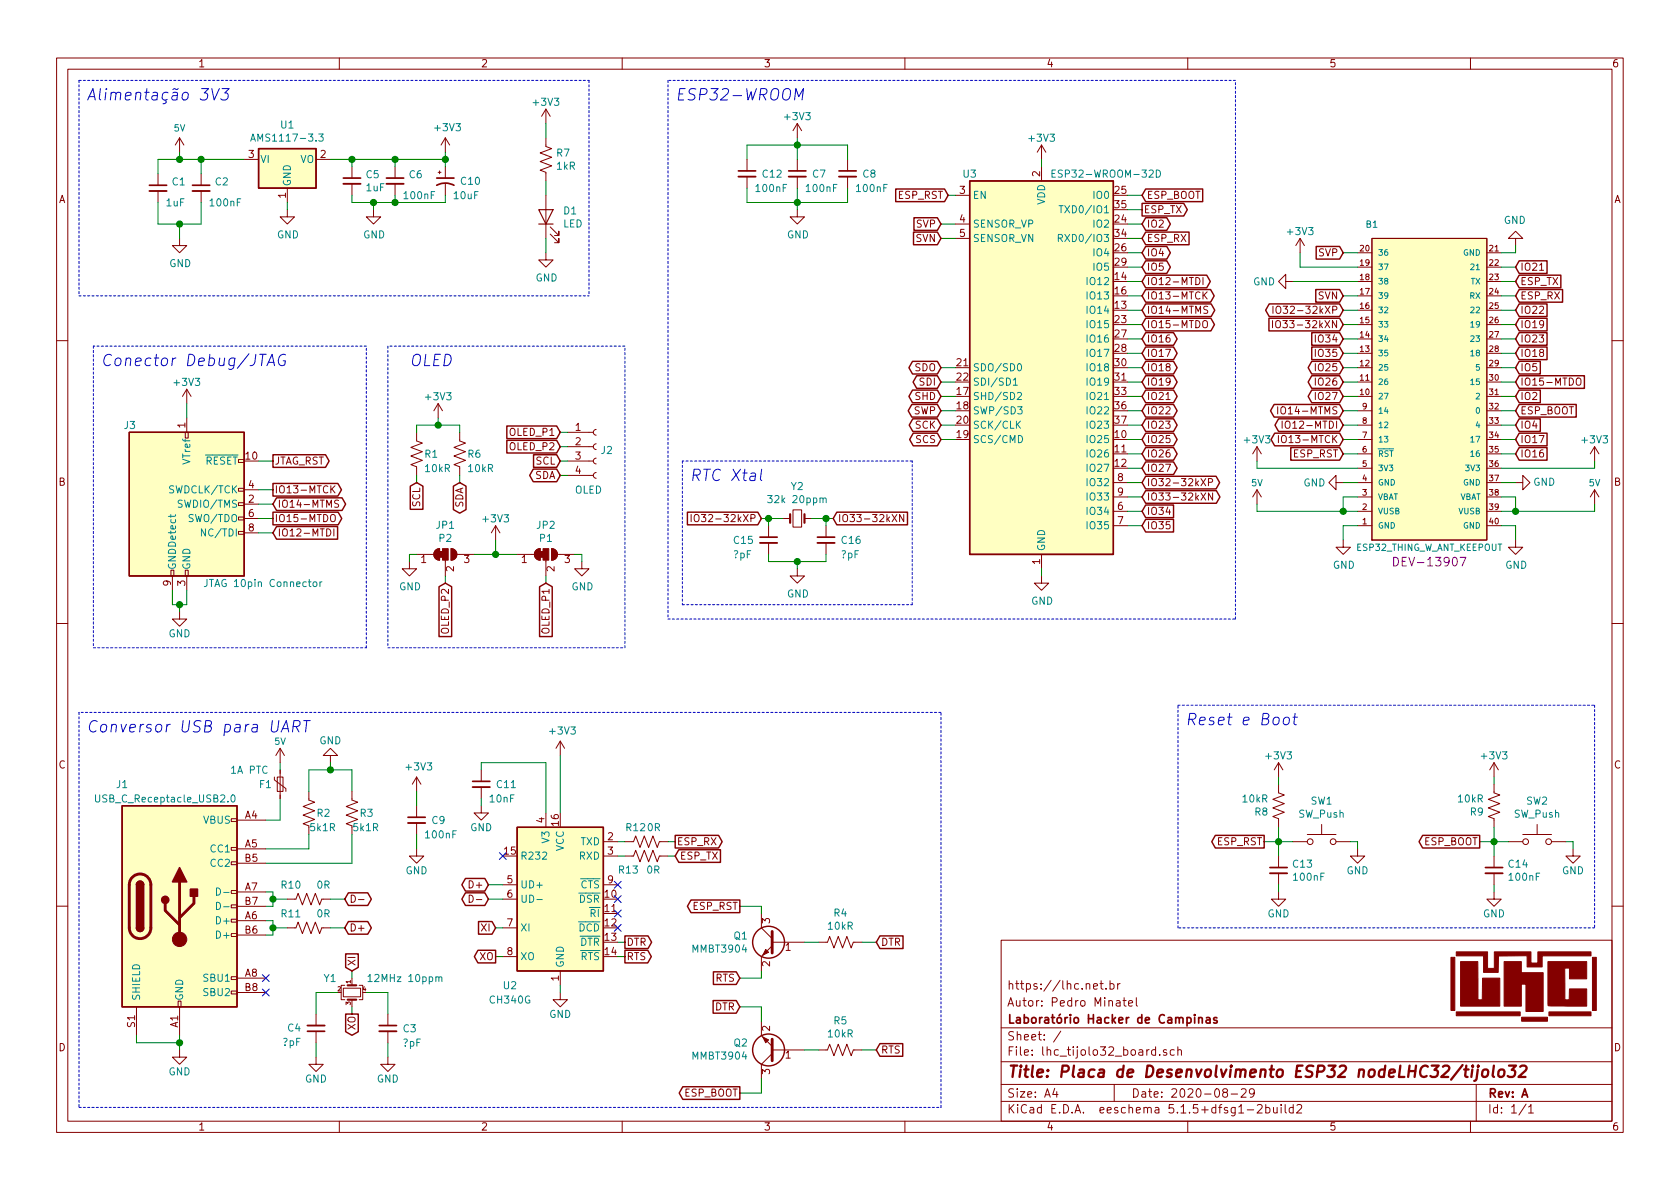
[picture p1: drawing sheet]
<svg xmlns="http://www.w3.org/2000/svg" width="297mm" height="210mm" viewBox="0 0 297 210" stroke-linecap="round" stroke-linejoin="round" font-family="sans-serif">
<defs><g id="words">
<g font-size="2.8" fill="#0000c2">
<text x="15.2" y="17.8">Alimentação 3V3</text>
<text x="119.4" y="17.8">ESP32-WROOM</text>
<text x="17.8" y="64.8">Conector Debug/JTAG</text>
<text x="72.4" y="64.8">OLED</text>
<text x="121.9" y="85.1">RTC Xtal</text>
<text x="15.2" y="129.5">Conversor USB para UART</text>
<text x="209.5" y="128.3">Reset e Boot</text>
</g>
<text font-size="2.8" fill="#840000" x="178" y="190.5">Title: Placa de Desenvolvimento ESP32 nodeLHC32/tijolo32</text>
<text font-size="2.1" fill="#840084" x="247.2" y="100.1">DEV-13907</text>
<g font-size="2.1" fill="#840000">
<text x="178" y="178">Autor: Pedro Minatel</text>
<text x="178" y="175">https://lhc.net.br</text>
<text x="178" y="184">Sheet: /</text>
<text x="178" y="181">Laboratório Hacker de Campinas</text>
<text x="178" y="186.7">File: lhc_tijolo32_board.sch</text>
<text x="178" y="196.9">KiCad E.D.A. eeschema 5.1.5+dfsg1-2build2</text>
<text x="178" y="194.1">Size: A4</text>
<text x="200" y="194.1">Date: 2020-08-29</text>
<text x="263" y="194.1">Rev: A</text>
<text x="263" y="196.9">Id: 1/1</text>
</g>
<g font-size="1.8" fill="#840000">
<text x="35" y="11.9">1</text>
<text x="85" y="11.9">2</text>
<text x="135" y="11.9">3</text>
<text x="185" y="11.9">4</text>
<text x="235" y="11.9">5</text>
<text x="285" y="11.9">6</text>
<text x="44" y="27.9">3</text>
<text x="56.7" y="27.9">2</text>
<text x="10.4" y="35.9">A</text>
<text x="50.5" y="35" transform="rotate(-90 50.5 35)">1</text>
<text x="158.8" y="35.2">ESP_RST</text>
<text x="169.7" y="34.3">3</text>
<text x="183.9" y="31.2" transform="rotate(-90 183.9 31.2)">2</text>
<text x="197.2" y="34.3">25</text>
<text x="202.7" y="35.2">ESP_BOOT</text>
<text x="285.4" y="35.9">A</text>
<text x="162.1" y="40.3">SVP</text>
<text x="169.7" y="39.4">4</text>
<text x="169.7" y="41.9">5</text>
<text x="197.2" y="39.4">24</text>
<text x="197.2" y="41.9">34</text>
<text x="197.2" y="36.8">35</text>
<text x="202.2" y="37.7">ESP_TX</text>
<text x="202.7" y="40.3">IO2</text>
<text x="162" y="42.8">SVN</text>
<text x="197.2" y="44.4">26</text>
<text x="197.2" y="47">29</text>
<text x="202.7" y="42.8">ESP_RX</text>
<text x="202.7" y="47.9">IO5</text>
<text x="202.7" y="45.3">IO4</text>
<text x="233.2" y="45.3">SVP</text>
<text x="268.8" y="47.9">IO21</text>
<text x="197.2" y="49.5">14</text>
<text x="197.2" y="52.1">16</text>
<text x="202.7" y="50.4">IO12-MTDI</text>
<text x="202.7" y="53">IO13-MTCK</text>
<text x="233.1" y="53">SVN</text>
<text x="268.8" y="50.4">ESP_TX</text>
<text x="268.8" y="53">ESP_RX</text>
<text x="197.2" y="54.6">13</text>
<text x="197.2" y="57.1">23</text>
<text x="197.2" y="59.7">27</text>
<text x="202.7" y="55.5">IO14-MTMS</text>
<text x="202.7" y="58">IO15-MTDO</text>
<text x="226.9" y="58">IO33-32kXN</text>
<text x="227" y="55.5">IO32-32kXP</text>
<text x="268.8" y="58">IO19</text>
<text x="268.8" y="55.5">IO22</text>
<text x="161.7" y="65.7">SDO</text>
<text x="169.2" y="64.8">21</text>
<text x="197.2" y="62.2">28</text>
<text x="197.2" y="64.8">30</text>
<text x="202.7" y="60.6">IO16</text>
<text x="202.7" y="63.1">IO17</text>
<text x="202.7" y="65.7">IO18</text>
<text x="232.9" y="60.6">IO34</text>
<text x="232.9" y="63.1">IO35</text>
<text x="232.9" y="65.7">IO25</text>
<text x="268.8" y="65.7">IO5</text>
<text x="268.8" y="63.1">IO18</text>
<text x="268.8" y="60.6">IO23</text>
<text x="161.8" y="70.7">SHD</text>
<text x="162.6" y="68.2">SDI</text>
<text x="169.2" y="69.8">17</text>
<text x="169.2" y="67.3">22</text>
<text x="197.2" y="67.3">31</text>
<text x="197.2" y="69.8">33</text>
<text x="202.7" y="68.2">IO19</text>
<text x="202.7" y="70.7">IO21</text>
<text x="232.9" y="68.2">IO26</text>
<text x="232.9" y="70.7">IO27</text>
<text x="268.8" y="70.7">IO2</text>
<text x="268.8" y="68.2">IO15-MTDO</text>
<text x="32.8" y="75.7" transform="rotate(-90 32.8 75.7)">1</text>
<text x="90.2" y="77.1">OLED_P1</text>
<text x="101.8" y="76.2">1</text>
<text x="161.5" y="73.3">SWP</text>
<text x="161.8" y="75.8">SCK</text>
<text x="169.2" y="72.4">18</text>
<text x="169.2" y="77.5">19</text>
<text x="169.2" y="74.9">20</text>
<text x="197.2" y="77.5">10</text>
<text x="197.2" y="72.4">36</text>
<text x="197.2" y="74.9">37</text>
<text x="202.7" y="73.3">IO22</text>
<text x="202.7" y="75.8">IO23</text>
<text x="227.1" y="73.3">IO14-MTMS</text>
<text x="228" y="75.8">IO12-MTDI</text>
<text x="268.8" y="75.8">IO4</text>
<text x="268.8" y="73.3">ESP_BOOT</text>
<text x="43.5" y="81.3">10</text>
<text x="48.5" y="82.2">JTAG_RST</text>
<text x="90.2" y="79.6">OLED_P2</text>
<text x="94.7" y="82.2">SCL</text>
<text x="101.8" y="78.7">2</text>
<text x="101.8" y="81.3">3</text>
<text x="101.8" y="83.8">4</text>
<text x="162" y="78.4">SCS</text>
<text x="197.2" y="80">11</text>
<text x="197.2" y="82.5">12</text>
<text x="202.7" y="80.9">IO26</text>
<text x="202.7" y="78.4">IO25</text>
<text x="202.7" y="83.4">IO27</text>
<text x="227.2" y="78.4">IO13-MTCK</text>
<text x="228.7" y="80.9">ESP_RST</text>
<text x="268.8" y="80.9">IO16</text>
<text x="268.8" y="78.4">IO17</text>
<text x="10.4" y="85.9">B</text>
<text x="44" y="88.9">2</text>
<text x="44" y="86.4">4</text>
<text x="48.5" y="87.2">IO13-MTCK</text>
<text x="49" y="89.8">IO14-MTMS</text>
<text x="74.3" y="89.7" transform="rotate(-90 74.3 89.7)">SCL</text>
<text x="81.9" y="89.9" transform="rotate(-90 81.9 89.9)">SDA</text>
<text x="94.5" y="84.7">SDA</text>
<text x="197.6" y="85.1">8</text>
<text x="197.6" y="87.6">9</text>
<text x="202.7" y="88.5">IO33-32kXN</text>
<text x="202.7" y="86">IO32-32kXP</text>
<text x="285.4" y="85.9">B</text>
<text x="44" y="91.4">6</text>
<text x="44" y="94">8</text>
<text x="48.5" y="92.3">IO15-MTDO</text>
<text x="49" y="94.9">IO12-MTDI</text>
<text x="124.1" y="92.3">IO32-32kXP</text>
<text x="148.1" y="92.3">IO33-32kXN</text>
<text x="197.6" y="90.2">6</text>
<text x="197.6" y="92.7">7</text>
<text x="202.7" y="91.1">IO34</text>
<text x="202.7" y="93.6">IO35</text>
<text x="74.4" y="99.6">1</text>
<text x="80.3" y="101.1" transform="rotate(-90 80.3 101.1)">2</text>
<text x="82.1" y="99.6">3</text>
<text x="92.2" y="99.6">1</text>
<text x="98" y="101.1" transform="rotate(-90 98 101.1)">2</text>
<text x="99.8" y="99.6">3</text>
<text x="183.9" y="99.8" transform="rotate(-90 183.9 99.8)">1</text>
<text x="30.2" y="103.6" transform="rotate(-90 30.2 103.6)">9</text>
<text x="32.8" y="103.6" transform="rotate(-90 32.8 103.6)">3</text>
<text x="79.4" y="112" transform="rotate(-90 79.4 112)">OLED_P2</text>
<text x="97.2" y="112" transform="rotate(-90 97.2 112)">OLED_P1</text>
<text x="10.4" y="135.9">C</text>
<text x="285.4" y="135.9">C</text>
<text x="43.3" y="144.8">A4</text>
<text x="43.3" y="149.9">A5</text>
<text x="96.3" y="145.5" transform="rotate(-90 96.3 145.5)">4</text>
<text x="98.8" y="146" transform="rotate(-90 98.8 146)">16</text>
<text x="107.5" y="148.6">2</text>
<text x="119.6" y="149.5">ESP_RX</text>
<text x="215.2" y="149.5">ESP_RST</text>
<text x="251.7" y="149.5">ESP_BOOT</text>
<text x="43.3" y="152.4">B5</text>
<text x="89.2" y="151.1">15</text>
<text x="107.5" y="151.1">3</text>
<text x="120.2" y="152">ESP_TX</text>
<text x="43.3" y="157.5">A7</text>
<text x="43.3" y="160">B7</text>
<text x="83.3" y="157.1">D+</text>
<text x="89.7" y="156.2">5</text>
<text x="89.7" y="158.7">6</text>
<text x="107" y="158.7">10</text>
<text x="107" y="161.3">11</text>
<text x="107.5" y="156.2">9</text>
<text x="122.5" y="160.9">ESP_RST</text>
<text x="43.3" y="162.6">A6</text>
<text x="43.3" y="165.1">B6</text>
<text x="61.7" y="164.7">D+</text>
<text x="85.2" y="164.7">XI</text>
<text x="89.7" y="163.8">7</text>
<text x="107" y="163.8">12</text>
<text x="107" y="166.4">13</text>
<text x="110.7" y="167.3">DTR</text>
<text x="136.1" y="163.3" transform="rotate(-90 136.1 163.3)">3</text>
<text x="155.7" y="167.3">DTR</text>
<text x="43.3" y="172.7">A8</text>
<text x="62.9" y="170.9" transform="rotate(-90 62.9 170.9)">XI</text>
<text x="84.8" y="169.8">XO</text>
<text x="89.7" y="168.9">8</text>
<text x="98.8" y="173.5" transform="rotate(-90 98.8 173.5)">1</text>
<text x="107" y="168.9">14</text>
<text x="110.7" y="169.8">RTS</text>
<text x="126.5" y="173.6">RTS</text>
<text x="136.1" y="170.9" transform="rotate(-90 136.1 170.9)">2</text>
<text x="138.9" y="168.1">1</text>
<text x="43.3" y="175.3">B8</text>
<text x="126.4" y="178.7">DTR</text>
<text x="10.4" y="185.9">D</text>
<text x="23.9" y="181.7" transform="rotate(-90 23.9 181.7)">S1</text>
<text x="31.5" y="181.7" transform="rotate(-90 31.5 181.7)">A1</text>
<text x="62.9" y="182.1" transform="rotate(-90 62.9 182.1)">XO</text>
<text x="136.1" y="182.3" transform="rotate(-90 136.1 182.3)">2</text>
<text x="285.4" y="185.9">D</text>
<text x="136.1" y="190" transform="rotate(-90 136.1 190)">3</text>
<text x="138.9" y="187.2">1</text>
<text x="155.7" y="186.3">RTS</text>
<text x="120.9" y="193.9">ESP_BOOT</text>
<text x="35" y="199.9">1</text>
<text x="85" y="199.9">2</text>
<text x="135" y="199.9">3</text>
<text x="185" y="199.9">4</text>
<text x="235" y="199.9">5</text>
<text x="285" y="199.9">6</text>
</g>
<g font-size="1.8" fill="#008484">
<text x="49.7" y="22.7">U1</text>
<text x="77" y="23.2">+3V3</text>
<text x="94.4" y="18.7">+3V3</text>
<text x="138.9" y="21.3">+3V3</text>
<text x="45.3" y="25">AMS1117-3.3</text>
<text x="46" y="28.8">VI</text>
<text x="53.1" y="28.8">VO</text>
<text x="98.5" y="27.7">R7</text>
<text x="182.1" y="25.1">+3V3</text>
<text x="30.5" y="32.8">C1</text>
<text x="38.1" y="32.8">C2</text>
<text x="51.4" y="33" transform="rotate(-90 51.4 33)">GND</text>
<text x="64.8" y="31.5">C5</text>
<text x="64.8" y="33.8">1uF</text>
<text x="71.6" y="35.2">100nF</text>
<text x="72.4" y="31.5">C6</text>
<text x="80.3" y="35.2">10uF</text>
<text x="81.6" y="32.7">C10</text>
<text x="98.5" y="30">1kR</text>
<text x="133.8" y="34">100nF</text>
<text x="134.9" y="31.4">C12</text>
<text x="142.7" y="34">100nF</text>
<text x="143.7" y="31.4">C7</text>
<text x="151.6" y="34">100nF</text>
<text x="152.6" y="31.4">C8</text>
<text x="170.3" y="31.4">U3</text>
<text x="172" y="35.2">EN</text>
<text x="187" y="31.4">ESP32-WROOM-32D</text>
<text x="193.5" y="35.2">IO0</text>
<text x="29.4" y="36.5">1uF</text>
<text x="37.3" y="36.5">100nF</text>
<text x="99.5" y="40.2">LED</text>
<text x="99.7" y="37.9">D1</text>
<text x="172" y="40.3">SENSOR_VP</text>
<text x="184.8" y="36.2" transform="rotate(-90 184.8 36.2)">VDD</text>
<text x="188.5" y="37.7">TXD0/IO1</text>
<text x="193.5" y="40.3">IO2</text>
<text x="227.8" y="41.6">+3V3</text>
<text x="265.9" y="39.6">GND</text>
<text x="29.9" y="47.2">GND</text>
<text x="49" y="42.2">GND</text>
<text x="64.2" y="42.2">GND</text>
<text x="139.1" y="42.2">GND</text>
<text x="172" y="42.8">SENSOR_VN</text>
<text x="188.3" y="42.8">RXD0/IO3</text>
<text x="193.5" y="45.3">IO4</text>
<text x="193.5" y="47.9">IO5</text>
<text x="94.7" y="49.8">GND</text>
<text x="192.5" y="50.4">IO12</text>
<text x="192.5" y="53">IO13</text>
<text x="221.6" y="50.5">GND</text>
<text x="192.5" y="55.5">IO14</text>
<text x="192.5" y="58">IO15</text>
<text x="172" y="65.7">SDO/SD0</text>
<text x="192.5" y="60.6">IO16</text>
<text x="192.5" y="63.1">IO17</text>
<text x="192.5" y="65.7">IO18</text>
<text x="30.9" y="68.2">+3V3</text>
<text x="75.4" y="70.8">+3V3</text>
<text x="172" y="70.7">SHD/SD2</text>
<text x="172" y="68.2">SDI/SD1</text>
<text x="192.5" y="68.2">IO19</text>
<text x="192.5" y="70.7">IO21</text>
<text x="22" y="75.9">J3</text>
<text x="172" y="73.3">SWP/SD3</text>
<text x="172" y="75.8">SCK/CLK</text>
<text x="192.5" y="73.3">IO22</text>
<text x="192.5" y="75.8">IO23</text>
<text x="33.7" y="82" transform="rotate(-90 33.7 82)">VTref</text>
<text x="36.3" y="82.2">RESET</text>
<text x="75.1" y="80.9">R1</text>
<text x="75.3" y="83.5">10kR</text>
<text x="82.8" y="80.9">R6</text>
<text x="82.9" y="83.5">10kR</text>
<text x="106.3" y="80.3">J2</text>
<text x="172" y="78.4">SCS/CMD</text>
<text x="192.5" y="78.4">IO25</text>
<text x="192.5" y="80.9">IO26</text>
<text x="192.5" y="83.4">IO27</text>
<text x="220.2" y="78.4">+3V3</text>
<text x="279.9" y="78.4">+3V3</text>
<text x="30.3" y="87.2">SWDCLK/TCK</text>
<text x="32" y="89.8">SWDIO/TMS</text>
<text x="101.6" y="87.3">OLED</text>
<text x="136.4" y="89">32k 20ppm</text>
<text x="139.9" y="86.7">Y2</text>
<text x="192.5" y="86">IO32</text>
<text x="192.5" y="88.5">IO33</text>
<text x="230.5" y="86">GND</text>
<text x="271.1" y="85.9">GND</text>
<text x="33.7" y="92.3">SWO/TDO</text>
<text x="36.3" y="94.9">NC/TDI</text>
<text x="77.2" y="93.5">JP1</text>
<text x="77.7" y="95.8">P2</text>
<text x="85.5" y="92.4">+3V3</text>
<text x="94.9" y="93.5">JP2</text>
<text x="95.5" y="95.8">P1</text>
<text x="192.5" y="91.1">IO34</text>
<text x="192.5" y="93.6">IO35</text>
<text x="31.1" y="100.8" transform="rotate(-90 31.1 100.8)">GNDDetect</text>
<text x="33.7" y="100.8" transform="rotate(-90 33.7 100.8)">GND</text>
<text x="129.6" y="98.7">?pF</text>
<text x="129.8" y="96.2">C15</text>
<text x="148.7" y="98.7">?pF</text>
<text x="148.9" y="96.2">C16</text>
<text x="184.8" y="97.5" transform="rotate(-90 184.8 97.5)">GND</text>
<text x="235.7" y="100.6">GND</text>
<text x="266.1" y="100.6">GND</text>
<text x="36.9" y="103.8">JTAG 10pin Connector</text>
<text x="70.6" y="104.4">GND</text>
<text x="101" y="104.4">GND</text>
<text x="139.1" y="105.7">GND</text>
<text x="182.3" y="106.9">GND</text>
<text x="29.8" y="112.7">GND</text>
<text x="56.5" y="131.6">GND</text>
<text x="97.4" y="129.9">+3V3</text>
<text x="40.9" y="136.8">1A PTC</text>
<text x="72" y="136.2">+3V3</text>
<text x="224" y="134.3">+3V3</text>
<text x="262.1" y="134.3">+3V3</text>
<text x="17.5" y="141.9">USB_C_Receptacle_USB2.0</text>
<text x="20.6" y="139.4">J1</text>
<text x="45.9" y="139.4">F1</text>
<text x="86.7" y="141.9">10nF</text>
<text x="87.9" y="139.4">C11</text>
<text x="219.8" y="141.9">10kR</text>
<text x="231.8" y="142.3">SW1</text>
<text x="257.9" y="141.9">10kR</text>
<text x="269.9" y="142.3">SW2</text>
<text x="36" y="145.7">VBUS</text>
<text x="54.9" y="147">5k1R</text>
<text x="56.1" y="144.4">R2</text>
<text x="62.6" y="147">5k1R</text>
<text x="63.7" y="144.4">R3</text>
<text x="75.4" y="148.3">100nF</text>
<text x="76.4" y="145.7">C9</text>
<text x="83.1" y="147">GND</text>
<text x="97.2" y="149" transform="rotate(-90 97.2 149)">V3</text>
<text x="102.6" y="149.5">TXD</text>
<text x="110.8" y="147">R12</text>
<text x="114.5" y="147">0R</text>
<text x="221.9" y="144.2">R8</text>
<text x="229.6" y="144.6">SW_Push</text>
<text x="260" y="144.2">R9</text>
<text x="267.7" y="144.6">SW_Push</text>
<text x="37.4" y="150.7">CC1</text>
<text x="37.4" y="153.3">CC2</text>
<text x="71.7" y="154.6">GND</text>
<text x="91.9" y="152">R232</text>
<text x="99.7" y="150.5" transform="rotate(-90 99.7 150.5)">VCC</text>
<text x="102.4" y="152">RXD</text>
<text x="109.5" y="154.5">R13</text>
<text x="114.4" y="154.5">0R</text>
<text x="228.7" y="153.4">C13</text>
<text x="228.9" y="155.7">100nF</text>
<text x="238.1" y="154.6">GND</text>
<text x="266.8" y="153.4">C14</text>
<text x="267" y="155.7">100nF</text>
<text x="276.2" y="154.6">GND</text>
<text x="49.8" y="157.1">R10</text>
<text x="56.1" y="157.1">0R</text>
<text x="91.9" y="157.1">UD+</text>
<text x="91.9" y="159.6">UD-</text>
<text x="102.4" y="159.6">DSR</text>
<text x="102.6" y="157.1">CTS</text>
<text x="38.6" y="163.4">D+</text>
<text x="38.6" y="166">D+</text>
<text x="49.8" y="162.2">R11</text>
<text x="56.1" y="162.2">0R</text>
<text x="91.9" y="164.7">XI</text>
<text x="102.3" y="164.7">DCD</text>
<text x="102.5" y="167.3">DTR</text>
<text x="104.4" y="162.2">RI</text>
<text x="129.8" y="166.1">Q1</text>
<text x="146.5" y="164.4">10kR</text>
<text x="147.5" y="162.1">R4</text>
<text x="224.1" y="162.2">GND</text>
<text x="262.2" y="162.2">GND</text>
<text x="36.2" y="173.6">SBU1</text>
<text x="57.3" y="173.7">Y1</text>
<text x="65.8" y="173.7">12MHz 10ppm</text>
<text x="91.9" y="169.8">XO</text>
<text x="99.7" y="171.2" transform="rotate(-90 99.7 171.2)">GND</text>
<text x="102.6" y="169.8">RTS</text>
<text x="122.6" y="168.4">MMBT3904</text>
<text x="24.8" y="177" transform="rotate(-90 24.8 177)">SHIELD</text>
<text x="32.4" y="177" transform="rotate(-90 32.4 177)">GND</text>
<text x="36.2" y="176.1">SBU2</text>
<text x="86.7" y="177.5">CH340G</text>
<text x="89.1" y="174.9">U2</text>
<text x="50" y="185">?pF</text>
<text x="50.9" y="182.4">C4</text>
<text x="71.2" y="185.1">?pF</text>
<text x="71.3" y="182.5">C3</text>
<text x="97.1" y="180">GND</text>
<text x="129.8" y="185.1">Q2</text>
<text x="146.5" y="183.5">10kR</text>
<text x="147.5" y="181.1">R5</text>
<text x="29.8" y="190.2">GND</text>
<text x="53.9" y="191.4">GND</text>
<text x="66.6" y="191.4">GND</text>
<text x="122.6" y="187.4">MMBT3904</text>
</g>
<g font-size="1.6" fill="#008484">
<text x="30.8" y="23.2">5V</text>
<text x="241.6" y="40.3">B1</text>
<text x="221.3" y="86">5V</text>
<text x="281" y="86">5V</text>
<text x="239.8" y="97.4">ESP32_THING_W_ANT_KEEPOUT</text>
<text x="48.6" y="131.7">5V</text>
</g>
<g font-size="1.4" fill="#840000">
<text x="240.5" y="44.4">20</text>
<text x="240.5" y="47">19</text>
<text x="263.4" y="44.4">21</text>
<text x="263.4" y="47">22</text>
<text x="240.5" y="52.1">17</text>
<text x="240.5" y="49.5">18</text>
<text x="263.4" y="49.5">23</text>
<text x="263.4" y="52.1">24</text>
<text x="240.5" y="59.7">14</text>
<text x="240.5" y="57.1">15</text>
<text x="240.5" y="54.6">16</text>
<text x="263.4" y="54.6">25</text>
<text x="263.4" y="57.1">26</text>
<text x="263.4" y="59.7">27</text>
<text x="240.5" y="64.8">12</text>
<text x="240.5" y="62.2">13</text>
<text x="263.4" y="62.2">28</text>
<text x="263.4" y="64.8">29</text>
<text x="240.5" y="69.8">10</text>
<text x="240.5" y="67.3">11</text>
<text x="263.4" y="67.3">30</text>
<text x="263.4" y="69.8">31</text>
<text x="240.9" y="77.5">7</text>
<text x="240.9" y="74.9">8</text>
<text x="240.9" y="72.4">9</text>
<text x="263.4" y="72.4">32</text>
<text x="263.4" y="74.9">33</text>
<text x="263.4" y="77.5">34</text>
<text x="240.9" y="82.5">5</text>
<text x="240.9" y="80">6</text>
<text x="263.4" y="80">35</text>
<text x="263.4" y="82.5">36</text>
<text x="240.9" y="87.6">3</text>
<text x="240.9" y="85.1">4</text>
<text x="263.4" y="85.1">37</text>
<text x="263.4" y="87.6">38</text>
<text x="240.9" y="92.7">1</text>
<text x="240.9" y="90.2">2</text>
<text x="263.4" y="92.7">40</text>
<text x="263.4" y="90.2">39</text>
</g>
<g font-size="1.4" fill="#008484">
<text x="243.6" y="45.2">36</text>
<text x="243.6" y="47.7">37</text>
<text x="258.7" y="45.2">GND</text>
<text x="260.3" y="47.7">21</text>
<text x="243.6" y="52.8">39</text>
<text x="243.6" y="50.3">38</text>
<text x="259.9" y="52.8">RX</text>
<text x="260.1" y="50.3">TX</text>
<text x="243.6" y="57.9">33</text>
<text x="243.6" y="55.4">32</text>
<text x="260.3" y="55.4">22</text>
<text x="260.3" y="57.9">19</text>
<text x="243.6" y="65.5">25</text>
<text x="243.6" y="63">35</text>
<text x="243.6" y="60.4">34</text>
<text x="260.3" y="60.4">23</text>
<text x="260.3" y="63">18</text>
<text x="261.1" y="65.5">5</text>
<text x="243.6" y="70.6">27</text>
<text x="243.6" y="68.1">26</text>
<text x="260.3" y="68.1">15</text>
<text x="261.1" y="70.6">2</text>
<text x="243.6" y="75.7">12</text>
<text x="243.6" y="73.1">14</text>
<text x="261.1" y="73.1">0</text>
<text x="261.1" y="75.7">4</text>
<text x="243.6" y="83.3">3V3</text>
<text x="243.6" y="80.8">RST</text>
<text x="243.6" y="78.2">13</text>
<text x="259.4" y="83.3">3V3</text>
<text x="260.3" y="78.2">17</text>
<text x="260.3" y="80.8">16</text>
<text x="243.6" y="88.4">VBAT</text>
<text x="243.6" y="85.8">GND</text>
<text x="258" y="88.4">VBAT</text>
<text x="258.7" y="85.8">GND</text>
<text x="243.6" y="93.5">GND</text>
<text x="243.6" y="90.9">VUSB</text>
<text x="257.9" y="90.9">VUSB</text>
<text x="258.7" y="93.5">GND</text>
</g>
<g font-size="1.1" fill="#840000">
<text x="62" y="173.9" transform="rotate(-90 62 173.9)">1</text>
<text x="59.7" y="175.3">2</text>
<text x="62" y="177.7" transform="rotate(-90 62 177.7)">3</text>
<text x="64.2" y="175.3">4</text>
</g>
</g></defs>
<g fill="none" stroke="#840000" stroke-width=".18">
<path d="M10 10.3h277v189.9h-277zM12 12.2h273v186.1h-273zM60 10.3v1.9M96.5 19.3v2.5M96.5 19.3l-.7 1.3M96.5 19.3l.8 1.3M110 10.3v1.9M160 10.3v1.9M210 10.3v1.9M260 10.3v1.9M27.9 30.7v2.1M27.9 33.8v2"/>
<path d="M31.7 24.4v2.5M31.7 24.4l-.7 1.2M31.7 24.4l.8 1.2M35.6 30.7v2.1M35.6 33.8v2M43.2 28.2h2.5M50.8 37.1v1.2h1.3l-1.3 1.3-1.3-1.3h1.3M50.8 33.3v2.5M55.9 28.2h2.5M62.2 29.5v2M62.2 32.5v2M66 37.1v1.2h1.3l-1.3 1.3-1.2-1.3h1.2"/>
<path d="M69.8 29.5v2M69.8 32.5v2M77.5 30.5h.5M77.7 30.2v.5M78.7 24.4v2.5M78.7 29.5v2M78.7 32.5v2M78.7 24.4l-.7 1.2M78.7 24.4l.8 1.2M96.5 24.4v1.5l1 .4-2 .7 2 .8-2 .8 2 .7-2 .8 1 .4v1.5M96.5 34.5v7.7M132.1 28.2v2"/>
<path d="M132.1 31.2v2.1M141 37.1v1.2h1.2l-1.2 1.3-1.3-1.3h1.3M141 21.8l-.8 1.3M141 21.8v2.6M141 28.2v2M141 31.2v2.1M141 21.8l.7 1.3M149.9 28.2v2M149.9 31.2v2.1M168.9 34.5h2.5M168.9 39.6h2.5M184.1 25.6l-.7 1.3"/>
<path d="M184.1 25.6v2.6M184.1 29.5v2.5M184.1 25.6l.8 1.3M31.7 42.2v1.2h1.3l-1.3 1.3-1.2-1.3h1.2M96.5 44.7v1.3h1.3l-1.3 1.2-1.3-1.2h1.3M97.3 41.4l1.5 1.5v-.7v.7h-.8M97.3 40.1l1.5 1.6v-.8v.8h-.8M168.9 42.2h2.5M211.4 49.1a.64 .64 0 0 1 .8 .6 .64 .64 0 0 1-.8 .6zM212.7 56.9a.45 .45 0 0 1 .7 0 .88 .88 0 0 1-.2 1.1l-.4-.1a1.07 1.07 0 0 1-.1-1zM212.7 49.1v1.2M212.9 52.2l.5 .7"/>
<path d="M213.4 51.6l-.7 .7M213.5 54.2l-.4-.1-.2 .2v.3l.5 .3 .1 .3-.2 .2h-.5M225 56.7v1.3M225.1 54.1v1.3M225.6 56.9a.45 .45 0 0 1 .7 0 .88 .88 0 0 1-.2 1.1l-.4-.1a1.07 1.07 0 0 1-.1-1zM225.8 54.2l.1-.1a.47 .47 0 0 1 .6 .5l-.1 .6-.2 .2h-.4a.93 .93 0 0 1 0-1.2zM227.3 49.8v-1.3l-1.2 1.3 1.2 1.2v-1.2h1.3M229.9 42.2l-.8 1.2M229.9 42.2v2.5M229.9 42.2l.7 1.2M240 44.7h2.6M240 47.2h2.6"/>
<path d="M240 49.8h2.6M240 59.9h2.6M240 52.3h2.6M240 57.4h2.6M240 54.9h2.6M242.6 42.2h20.3v53.3h-20.3zM262.9 44.7h2.5M262.9 47.2h2.5M262.9 49.8h2.5M262.9 59.9h2.5M262.9 52.3h2.5M262.9 57.4h2.5"/>
<path d="M262.9 54.9h2.5M268 42.2h1.2l-1.2-1.3-1.3 1.3h1.3v1.2M272.2 47.8h.7M10 60.2h2M32.8 76.4h.5v1.1h-.5zM33 68.8l-.7 1.3M33 68.8v2.6M33 73.9v2.5M33 68.8l.8 1.3M73.7 76.4v1.6l1 .4-2.1 .7 2.1 .8-2.1 .7 2.1 .8-2.1 .8 1.1 .3v1.6M77.5 71.4l-.8 1.2M77.5 71.4v2.5"/>
<path d="M77.5 71.4l.7 1.2M81.3 76.4v1.6l1 .4-2 .7 2 .8-2 .7 2 .8-2 .8 1 .3v1.6M100.3 79h4.6M100.3 76.4h4.6M105.4 78.5l-.3 .1-.2 .3 .1 .4 .4 .2M105.4 75.9l-.3 .1-.2 .4 .1 .4 .4 .2M206.2 70.7h.7M222.2 79v2.5M222.2 79l-.7 1.3M222.2 79l.8 1.3M225.9 71.9v1.3M226 77v1.3"/>
<path d="M226.5 72.1l.2-.2a.45 .45 0 0 1 .6 .5v.4l-.2 .3h-.5a1.07 1.07 0 0 1-.1-1zM226.6 77.2l.3-.2a.47 .47 0 0 1 .5 .4v.7l-.3 .2-.4-.1a1 1 0 0 1-.1-1zM226.7 74.5v1.2M227.3 74.6l.2-.1a.45 .45 0 0 1 .6 .4v.4l-.2 .4h-.5a.92 .92 0 0 1-.1-1.1zM240 77.7h2.6M240 75.2h2.6M240 72.6h2.6M240 70.1h2.6M240 67.6h2.6M240 65h2.6M240 62.5h2.6M262.9 77.7h2.5"/>
<path d="M262.9 75.2h2.5M262.9 72.6h2.5M262.9 70.1h2.5M262.9 67.6h2.5M262.9 65h2.5M262.9 62.5h2.5M278.7 67a.45 .45 0 0 1 .8 0 .88 .88 0 0 1-.3 1.1h-.3a1.07 1.07 0 0 1-.2-1.1zM281.9 79v2.5M281.9 79l-.7 1.3M281.9 79l.8 1.3M285 60.2h2M42.2 86.4h1v.5h-1z"/>
<path d="M42.2 91.4h1v.5h-1zM42.2 88.9h1v.5h-1zM42.2 81.3h1v.5h-1zM42.2 94h1v.5h-1zM43.2 91.7h2.5M43.2 89.1h2.5M43.2 86.6h2.5M43.2 94.2h2.5M57.8 93.5a.64 .64 0 0 1 .7 .7 .64 .64 0 0 1-.7 .6zM58.5 91.2a.45 .45 0 0 1 .7 0 .88 .88 0 0 1-.2 1h-.4a1.07 1.07 0 0 1-.1-1zM58.7 86.5l.5 .7M59 93.5v1.3"/>
<path d="M59.2 85.9l-.7 .7M59.9 88.5l-.5-.1-.2 .2v.3l.6 .3 .1 .3-.3 .2h-.4M72.4 99.3v1.3h1.3l-1.3 1.2-1.3-1.2h1.3M73.7 98h3M76.9 97.4l.5-.3 .3-.1v2.1a1.03 1.03 0 0 1-.9-.6 1.03 1.03 0 0 1 .1-1.1zM78.7 99.1v2.7M79.8 97a1.02 1.02 0 0 1 1 1 1.02 1.02 0 0 1-1 1.1zM80.8 98h3M87.6 93l-.7 1.2M87.6 93v2.5M87.6 93l.8 1.2M91.4 98h3.1"/>
<path d="M94.7 97.4l.4-.3 .4-.1v2.1a1.03 1.03 0 0 1-.9-.6 1.03 1.03 0 0 1 .1-1.1zM96.5 99.1v2.7M97.5 97a1.02 1.02 0 0 1 1.1 1 1.02 1.02 0 0 1-1.1 1.1zM98.6 98h3M100.3 84.1h4.6M100.3 81.5h4.6M102.9 99.3v1.3h1.2l-1.2 1.2-1.3-1.2h1.3M105.4 83.6l-.3 .1-.2 .3 .1 .4 .4 .2M105.4 81l-.3 .1-.2 .4 .1 .3 .4 .2M122.2 91v1.2M122.8 91.2l.2-.2a.47 .47 0 0 1 .6 .4l-.1 .7-.2 .1h-.4a1 1 0 0 1-.1-1zM135.9 93v2"/>
<path d="M135.9 96v2M138.4 91.7h1.3M140.2 90.2h1.5v3h-1.5zM142.2 91.7h1.3M146 93v2M146 96v2M157.7 91l.9 1.2M158.6 91l-.9 1.2M159.8 91v1.2l-.7-1.2v1.2M184.1 98v2.6M196.8 90.4h2.6M196.8 93h2.6"/>
<path d="M196.8 85.3h2.6M196.8 87.9h2.6M212.3 87.2l.9 1.2M212.3 84.6l.9 1.3M213.2 87.2l-.9 1.2M213.2 84.6l-.9 1.3M213.7 85.3l.6-.1 .1-.1-.1-.3-.2-.2h-.4v1.3M214.4 87.2v1.2l-.7-1.2v1.2M222.2 86.6v2.5M222.2 86.6l-.7 1.3M222.2 86.6l.8 1.3M236.2 85.3v-1.2l-1.3 1.2 1.3 1.3v-1.3h1.3"/>
<path d="M237.5 95.5v1.3h1.3l-1.3 1.2-1.3-1.2h1.3M240 90.4h2.6M240 93h2.6M240 85.3h2.6M240 87.9h2.6M240 82.8h2.6M240 80.3h2.6M262.9 90.4h2.5M262.9 93h2.5M262.9 85.3h2.5M262.9 87.9h2.5M262.9 82.8h2.5"/>
<path d="M262.9 80.3h2.5M268 95.5v1.3h1.2l-1.2 1.2-1.3-1.2h1.3M268 85.3h1.2v-1.2l1.3 1.2-1.3 1.3v-1.3M281.9 86.6v2.5M281.9 86.6l-.7 1.3M281.9 86.6l.8 1.3M10 110.3h2M30.2 100.8h.5v1h-.5zM30.5 101.8v2.6M31.7 108.2v1.3h1.3l-1.3 1.2-1.2-1.2h1.2M32.8 100.8h.5v1h-.5zM33 101.8v2.6"/>
<path d="M141 100.6v1.2h1.2l-1.2 1.3-1.3-1.3h1.3M184.1 101.8v1.3h1.3l-1.3 1.3-1.2-1.3h1.2M285 110.3h2M48.5 137.4v.5l2 1.5v.5M49 137.4h1v2.5h-1zM49.5 132.3v2.6M49.5 136.1v5.1M49.5 132.3l-.7 1.3M49.5 132.3l.8 1.3M54.6 139.9v1.6l1 .4-2 .7 2 .8-2 .7 2 .8-2 .8 1 .3M58.4 133.6h1.3l-1.3-1.3-1.3 1.3h1.3v1.3M62.2 139.9v1.6l1 .4-2 .7 2 .8-2 .7 2 .8-2 .8 1 .3"/>
<path d="M73.7 137.4v2.5M73.7 137.4l-.8 1.3M73.7 137.4l.7 1.3M85.1 136.1v2.1M85.1 139.2v2M99.1 131.1l-.8 1.2M99.1 131.1v2.5M99.1 131.1l.7 1.2M226.1 138.7v1.5l1 .4-2.1 .7 2.1 .8-2.1 .8 2.1 .7-2.1 .8 1.1 .4v1.5M226.1 134.9l-.8 1.2M226.1 134.9v2.5M226.1 134.9l.7 1.2"/>
<path d="M264.2 138.7v1.5l1 .4-2.1 .7 2.1 .8-2.1 .8 2.1 .7-2.1 .8 1.1 .4v1.5M264.2 134.9v2.5M264.2 134.9l-.8 1.2M264.2 134.9l.7 1.2M40.9 157.5h1v.5h-1zM40.9 152.4h1v.5h-1zM40.9 149.9h1v.5h-1zM40.9 144.8h1v.5h-1zM41.9 145h5.1M41.9 150.1h5.1M41.9 157.7h5.1M41.9 152.6h5.1"/>
<path d="M50.8 159h1.5l.4-1 .8 2 .7-2 .8 2 .8-2 .7 2 .4-1h1.5M62.1 158.3a.64 .64 0 0 1 .7 .6 .64 .64 0 0 1-.7 .7zM63.4 159.1h1M73.7 150.1v1.3h1.2l-1.2 1.2-1.3-1.2h1.3M73.7 142.5v2M73.7 145.5v2.1M83 158.3a.64 .64 0 0 1 .7 .6 .64 .64 0 0 1-.7 .7zM84.2 159.1h1M85.1 142.5v1.3h1.3l-1.3 1.2-1.3-1.2h1.3M88.9 159h2.5M88.9 156.5h2.5M96.5 143.8v2.5"/>
<path d="M106.7 148.8h2.5M106.7 151.4h2.5M106.7 156.5h2.5M110.5 148.8h1.5l.4-1 .8 2.1 .7-2.1 .8 2.1 .7-2.1 .8 2.1 .4-1.1h1.5M110.5 151.4h1.5l.4-1 .8 2 .7-2 .8 2 .7-2 .8 2 .4-1h1.5M226.1 157.7v1.3h1.2l-1.2 1.3-1.3-1.3h1.3M226.1 151.4v2M226.1 154.4v2.1M228.6 148.8h2.5M231.1 147.6h5.1M233.7 145.8v1.8M236.2 148.8h2.6"/>
<path d="M240 150.1v1.3h1.3l-1.3 1.2-1.2-1.2h1.2M264.2 157.7v1.3h1.2l-1.2 1.3-1.3-1.3h1.3M264.2 151.4v2M264.2 154.4v2.1M266.7 148.8h2.5M269.2 147.6h5.1M271.8 145.8v1.8M274.3 148.8h2.6M278.1 150.1v1.3h1.3l-1.3 1.2-1.2-1.2h1.2M10 160.2h2M24.1 178v5.1M31.5 177h.5v1h-.5z"/>
<path d="M31.7 178v5.1M40.9 175.3h1v.5h-1zM40.9 172.7h1v.5h-1zM40.9 165.1h1v.5h-1zM40.9 162.6h1v.5h-1zM40.9 160h1v.5h-1zM41.9 162.8h5.1M41.9 173h5.1M41.9 165.3h5.1M41.9 160.3h5.1M41.9 175.5h5.1M50.8 164.1h1.5l.4-1 .8 2 .7-2 .8 2 .8-2 .7 2 .4-1h1.5"/>
<path d="M55.9 179.3v2.1M60.7 174.7h3.1v1.6h-3.1zM61 174.2h-.7v2.6h.7M62.2 173v1.2M62.2 176.8v1.2M63.5 174.2h.6v2.6h-.6M68.6 179.3v2.1M88.9 164.1h2.5M88.9 169.2h2.5M99.1 175.5v1.3h1.2l-1.2 1.2-1.3-1.2h1.3M99.1 171.7v2.5M134.6 161.5v2.6l1.9 1.9"/>
<path d="M136.5 167.3l-1.9 1.9v2.5M136.5 166.6h5.7M144.8 166.6h1.5l.4-1 .7 2 .8-2 .8 2 .7-2 .8 2 .4-1h1.5M177 166.3h108v32h-108zM193.3 174.4l.8-.1-.1-.3-.5-.1-.2 .2 .1 .7h.6M194.5 173.9h.5M194.7 173.4v1.3l.3 .2M195.6 174.8v.1M196.3 174l.4-.1 .3 .3-.1 .6-.2 .1-.4-.1M196.3 173.4v1.5M197.4 177h.6v.9M197.6 173.9v1"/>
<path d="M198 177.3l-.4 .1-.3 .2 .3 .3 .4-.1M198 173.9l-.4 .3M198.6 176.9h.5M198.8 176.4v1.3l.3 .2M199.5 177.4l.8-.1-.1-.3-.4-.1-.3 .2 .1 .7h.6M200.9 176.4v1.3l.2 .2M285 160.2h2M31.7 185.7v1.2h1.3l-1.3 1.3-1.2-1.3h1.2M55.9 186.9v1.3h1.2l-1.2 1.3-1.3-1.3h1.3M55.9 182.4v2M60 198.3v1.9M68.6 186.9v1.3h1.2l-1.2 1.3-1.3-1.3h1.3"/>
<path d="M68.6 182.4v2M110 198.3v1.9M134.6 180.6v2.5l1.9 1.9M136.5 186.3l-1.9 1.9v2.5M136.5 185.7h5.7M144.8 185.7h1.5l.4-1 .7 2 .8-2 .8 2 .7-2 .8 2 .4-1h1.5M160 198.3v1.9M177 194.8h108M177 191.8h108M177 187.8h108M177 181.8h108M186.5 192.5l-.4 1h1"/>
<path d="M186.8 193v1M187.6 182.3l-1.3 2M197 191.8v3M204.3 185.7l-.4-.1-.3 .3 .1 .6 .2 .1 .4-.1M204.3 185.1v1.5M205.1 186.5v.1M206.2 185.7l-.3-.1-.2 .2 .1 .2 .4 .2v.3h-.5M207.6 185.7l-.4-.1-.3 .3 .1 .6 .2 .1 .4-.1M208.3 185.7l.2-.1 .3 .1 .1 .9M208.3 185.1v1.5M210 198.3v1.9M216.5 193.2l-.3-.3 .1-.2a.48 .48 0 0 1 .6-.1l.1 .2-.1 .3-.6 .1a.48 .48 0 0 0 0 .7l.2 .1 .5-.1v-.4l-.2-.3"/>
<path d="M217.7 193.5h1.1M219.5 192.7l.2-.2h.3l.3 .2v.3v.2l-.9 .8h.9M220.5 196.3h1.2M221.8 193.2l-.3 .3h-.3l-.3-.3v-.4l.2-.2 .4-.1 .2 .2a1.13 1.13 0 0 1-.2 1.2l-.4 .1M222.3 195.5l.2-.2h.4l.3 .5-1 1h1M223.8 195.9l.4-.1 .3 .3v.6l-.3 .1-.4-.1M223.8 195.3v1.5M225.2 195.8v.9l.4 .1 .2-.1M225.8 195.8v1M226.5 195.3v.2M226.5 195.8v1M227.2 195.3v1.3l.3 .2"/>
<path d="M228.7 195.9l-.5-.1-.3 .3 .1 .6 .2 .1 .5-.1M228.7 195.3v1.5M229.3 195.5l.2-.2h.4l.2 .2v.3v.2l-.9 .8h.9M260 198.3v1.9M261 191.8v6.5M269.8 195.2l-1.2 2M270.3 195.8l.4-.5v1.5M270.3 196.8h.8"/>
<circle cx="231.6" cy="148.8" r=".51"/>
<circle cx="235.7" cy="148.8" r=".51"/>
<circle cx="269.7" cy="148.8" r=".51"/>
<circle cx="273.8" cy="148.8" r=".51"/>
</g>
<path d="M258.6 188.3l-2 2.6M258.9 189.1h.8M259.3 188.4l-.2 1.8v.1l.4 .1M260.3 189.1l-.2 1.3M260.4 188.4v.2M261.3 189.1l-.2 1.7-.4 .3M261.4 188.4l-.1 .2M262.2 189.3a.53 .53 0 0 1 .5-.2 .53 .53 0 0 1 .4 .4v.6a.54 .54 0 0 1-.6 .4 .54 .54 0 0 1-.5-.4zM264.1 188.4l-.2 1.8 .3 .2M265.1 189.3a.53 .53 0 0 1 .5-.2 .53 .53 0 0 1 .4 .4l-.1 .6a.54 .54 0 0 1-.5 .4 .54 .54 0 0 1-.5-.4zM266.8 188.4h1.2l-.7 .8a.52 .52 0 0 1 .6 .4l-.1 .5-.2 .2-.7 .1-.3-.1M268.8 188.6l.3-.2h.5a.46 .46 0 0 1 .3 .6l-.2 .3-1.2 1.1h1.2" fill="none" stroke="#840000" stroke-width=".41"/>
<g fill="none" stroke="#840000" stroke-width=".3">
<path d="M26.4 32.8h3.1M34 32.8h3.1M60.7 31.5h3.1M68.3 31.5h3.1M77.2 32.8a3.2 3.2 0 0 1 3.1 0M77.2 31.5h3.1M130.6 30.2h3M139.4 30.2h3.1M148.3 30.2h3.1M134.4 95h3M144.5 95h3.1M83.6 138.2h3"/>
<path d="M72.1 144.5h3.1M224.5 153.4h3.1M262.6 153.4h3.1M211.9 179.9v1M54.4 182.4h3M67.1 181.4h3M211.9 180.1l.3-.2 .3 .1 .1 .9M213.3 180h.6v.9M213.9 180.3l-.5 .1a.29 .29 0 0 0-.2 .2 .29 .29 0 0 0 .2 .3l.5-.1M215.2 180a.37 .37 0 0 0-.6 .1l.1 .3 .5 .1v.1l-.2 .3-.4-.1"/>
</g>
<g fill="none" stroke="#840000" stroke-width=".33">
<path d="M26.4 33.8h3.1M34 33.8h3.1M60.7 32.5h3.1M68.3 32.5h3.1M130.6 31.2h3M139.4 31.2h3.1M148.3 31.2h3.1M134.4 96h3M144.5 96h3.1M83.6 139.2h3M72.1 145.5h3.1M224.5 154.4h3.1"/>
<path d="M262.6 154.4h3.1M54.4 181.4h3M67.1 182.4h3"/>
</g>
<g fill="#840000" stroke="#840000" stroke-width=".18">
<path d="M76.9 97.4l.5-.3 .3-.1v2.1a1.03 1.03 0 0 1-.9-.6 1.03 1.03 0 0 1 .1-1.1z"/>
<path d="M79.8 97a1.02 1.02 0 0 1 1 1 1.02 1.02 0 0 1-1 1.1z"/>
<path d="M77.7 97.5h.5v1h-.5z"/>
<path d="M78.2 97h1v2.1h-1z"/>
<path d="M94.7 97.4l.4-.3 .4-.1v2.1a1.03 1.03 0 0 1-.9-.6 1.03 1.03 0 0 1 .1-1.1z"/>
<path d="M97.5 97a1.02 1.02 0 0 1 1.1 1 1.02 1.02 0 0 1-1.1 1.1z"/>
<path d="M95.5 97.5h.5v1h-.5z"/>
<path d="M96 97h1v2.1h-1z"/>
<path d="M269 179.9h4.6v.7h-4.6z"/>
<path d="M257.5 178.9h11.3v.7h-11.3z"/>
<path d="M273.9 178.9h7.4v.7h-7.4z"/>
<path d="M265.9 170h3.1v2h3.8v6.9h-3v-4.9h-.8v3.9h-3.1z"/>
<path d="M256.5 169.3h.7v9.4h-.7z"/>
<path d="M281.6 169.3h.6v9.4h-.6z"/>
<path d="M258.2 170h3.1v6.8h.8v-3.8h3.1v4.9h-7z"/>
<path d="M273.7 170h6.8v3.1h-3v-1.9h-.8v5.6h.7l.1-1.9h3v3l-6.8-.1z"/>
<path d="M257.5 168.3h5.5v2.9h1.2v-2.9h6.5v2h1.2v-2h9.4v.7h-8.6v2h-2.7v-2l-5.1 .1v2.9h-2.6v-3h-4.8z"/>
<path d="M135.4 167.9l.5 .5-1 .5z"/>
<path d="M134.9 183.4l1 .5-.5 .5z"/>
<circle cx="31.7" cy="166.1" r="1.27"/>
</g>
<path d="M139.7 90.9v1.6M142.2 90.9v1.6M61.5 174.2h1.5M61.5 176.8h1.5" fill="none" stroke="#840000" stroke-width=".38"/>
<g fill="none" stroke="#008484" stroke-width=".18">
<path d="M44.3 25l.4-1.3 .5 1.3M44.4 24.6h.6M56.4 23.7h.7l-.4 .5 .4 .1v.4l-.2 .3-.5-.2M186 30.7h.4M186.6 30.1h-.6v1.2h.6M187.2 36.4h.8M187.6 36.4v1.2M204.4 30.1a.64 .64 0 0 1 .8 .6 .64 .64 0 0 1-.8 .6zM187.1 42.1h.6l.2-.2-.1-.3-.2-.2h-.5v1.3M187.4 42.1l.5 .6M179.1 67.2l.4-.4v1.3M179.1 68.1h.8"/>
<path d="M179.9 69.5l.5-.1 .2 .3-.8 1h.8M179.9 75l.5 .7M179.9 71.9h.8l-.4 .5 .4 .1-.1 .6-.5 .1-.2-.1M180.1 77a.64 .64 0 0 1 .7 .6 .64 .64 0 0 1-.7 .7zM180.1 64.4l.1-.1a.67 .67 0 0 1 .4 .6 .67 .67 0 0 1-.4 .7 .83 .83 0 0 1-.1-1.2zM180.4 74.5l-.7 .7M30.2 91v.5M31 91l-.1 .3h-1.1M36.3 93.5v1.3l-.7-1.3v1.3M135.7 87.6h.8l-.4 .5 .3 .1 .1 .5-.2 .2-.6-.1M145.5 88.2l.2-.1h.3l.1 .8M36.6 102.5v.9a.39 .39 0 0 1-.5 .3"/>
<path d="M55.5 102.9h.3l.2 .2-.1 .6h-.3l-.3-.2zM56.6 102.9v.8M56.9 102.9l-.3 .2M16.9 140.6v1l.2 .2h.4l.1-.2v-1M38.3 157a.64 .64 0 0 1 .7 .7 .64 .64 0 0 1-.7 .6zM38.3 159.6a.64 .64 0 0 1 .7 .6 .64 .64 0 0 1-.7 .6zM39.5 157.8h1M41 140.6h.1a.69 .69 0 0 1 .5 .6 .69 .69 0 0 1-.5 .6 .83 .83 0 0 1-.1-1.2zM94.9 159.1h1M39.5 160.3h1M65.1 172.7l.3-.4v1.3M65.1 173.6h.7"/>
<path d="M77.6 172.9l.2-.2 .3 .1v.8"/>
</g>
<g fill="#ffffc2" stroke="#ffffc2" stroke-width=".18">
<path d="M45.7 26.3h10.2v7h-10.2z"/>
<path d="M22.9 76.4h20.3v25.4h-20.3z"/>
<path d="M171.4 32h25.4v66h-25.4z"/>
<path d="M242.6 42.2h20.3v53.3h-20.3z"/>
<path d="M91.4 146.3h15.3v25.4h-15.3z"/>
<path d="M21.6 142.5h20.3v35.5h-20.3z"/>
</g>
<g fill="none" stroke="#840000" stroke-width=".25">
<path d="M45.7 26.3h10.2v7h-10.2zM158.4 33.4h8.6l.6 1.1-.6 1.2h-8.6zM161.6 38.5h4.1l.7 1.1-.7 1.1h-4.1zM171.4 32h25.4v66h-25.4zM201.9 36h7.4l.6 1.1-.6 1.1h-7.4zM202.6 38.5h3.7l.6 1.1-.6 1.1h-3.7l-.7-1.1zM202.6 33.4h10v2.3h-10l-.7-1.2zM161.5 41h4.2l.7 1.2-.7 1.1h-4.2zM202.6 41h7.6v2.3h-7.6l-.7-1.1zM202.6 53.7h11.5l.7 1.2-.7 1.1h-11.5l-.7-1.1zM202.6 56.3h11.5l.6 1.1-.6 1.1h-11.5l-.7-1.1zM202.6 58.8h4.9l.6 1.1-.6 1.2h-4.9l-.7-1.2z"/>
<path d="M202.6 48.7h10.8l.6 1.1-.6 1.1h-10.8l-.7-1.1zM202.6 46.1h3.7l.6 1.1-.6 1.2h-3.7l-.7-1.2zM202.6 43.6h3.7l.6 1.1-.6 1.1h-3.7l-.7-1.1zM202.6 51.2h11.4l.7 1.1-.7 1.1h-11.4l-.7-1.1zM224.4 56.3h12.5l.6 1.1-.6 1.1h-12.5zM224.4 53.7h12.5l.6 1.2-.6 1.1h-12.5l-.6-1.1zM231.9 58.8h5l.6 1.1-.6 1.2h-5zM232.6 51.2h4.3l.6 1.1-.6 1.1h-4.3zM232.7 43.6h4.2l.6 1.1-.6 1.1h-4.2zM268.6 48.7h7.4v2.2h-7.4l-.6-1.1zM268.6 58.8h4.9v2.3h-4.9l-.6-1.2zM268.6 56.3h4.9v2.2h-4.9l-.6-1.1z"/>
<path d="M268.6 53.7h4.9v2.3h-4.9l-.6-1.1zM268.6 51.2h7.7v2.2h-7.7l-.6-1.1zM268.6 46.1h4.9v2.3h-4.9l-.6-1.2zM22.9 76.4h20.3v25.4h-20.3zM89.6 77.9h8.8l.7 1.1-.7 1.1h-8.8zM89.6 75.3h8.8l.7 1.1-.7 1.2h-8.8zM161.2 71.5h4.5l.7 1.1-.7 1.2h-4.5l-.6-1.2zM161.3 69h4.4l.7 1.1-.7 1.1h-4.4l-.6-1.1zM161.3 63.9h4.4l.7 1.1-.7 1.1h-4.4l-.6-1.1zM161.4 74.1h4.3l.7 1.1-.7 1.1h-4.3l-.6-1.1zM161.5 76.6h4.2l.7 1.1-.7 1.1h-4.2l-.7-1.1zM162.1 66.4h3.6l.7 1.2-.7 1.1h-3.6l-.7-1.1z"/>
<path d="M202.6 79.1h4.9l.6 1.2-.6 1.1h-4.9l-.7-1.1zM202.6 61.4h4.9l.6 1.1-.6 1.1h-4.9l-.7-1.1zM202.6 63.9h4.9l.6 1.1-.6 1.1h-4.9l-.7-1.1zM202.6 66.4h4.9l.6 1.2-.6 1.1h-4.9l-.7-1.1zM202.6 69h4.9l.6 1.1-.6 1.1h-4.9l-.7-1.1zM202.6 71.5h4.9l.6 1.1-.6 1.2h-4.9l-.7-1.2zM202.6 74.1h4.9l.6 1.1-.6 1.1h-4.9l-.7-1.1zM202.6 76.6h4.9l.6 1.1-.6 1.1h-4.9l-.7-1.1zM225.3 71.5h11.6l.6 1.1-.6 1.2h-11.6l-.7-1.2zM225.4 76.6h11.5l.6 1.1-.6 1.1h-11.5l-.7-1.1zM226.1 74.1h10.8l.6 1.1-.6 1.1h-10.8l-.7-1.1zM228.2 79.1h8.7l.6 1.2-.6 1.1h-8.7z"/>
<path d="M231.9 61.4h5l.6 1.1-.6 1.1h-5zM231.9 63.9h5l.6 1.1-.6 1.1h-5l-.6-1.1zM231.9 66.4h5l.6 1.2-.6 1.1h-5l-.6-1.1zM231.9 69h5l.6 1.1-.6 1.1h-5l-.6-1.1zM268.6 74.1h3.7v2.2h-3.7l-.6-1.1zM268.6 79.1h4.9v2.3h-4.9l-.6-1.1zM268.6 76.6h4.9v2.2h-4.9l-.6-1.1zM268.6 71.5h10.1v2.3h-10.1l-.6-1.2zM268.6 69h3.7v2.2h-3.7l-.6-1.1zM268.6 66.4h11.5v2.3h-11.5l-.6-1.1zM268.6 63.9h3.7v2.2h-3.7l-.6-1.1zM268.6 61.4h4.9v2.2h-4.9l-.6-1.1z"/>
<path d="M48.3 80.4h9.3l.6 1.1-.6 1.1h-9.3zM48.3 90.6h11.5l.6 1.1-.6 1.1h-11.5zM48.3 85.5h11.4l.7 1.1-.7 1.1h-11.4zM48.9 93.1h10.8v2.2h-10.8l-.6-1.1zM48.9 88h11.6l.6 1.1-.6 1.2h-11.6l-.6-1.2zM72.5 86l1.2-.7 1.1 .7v4.1h-2.3zM80.2 86l1.1-.7 1.1 .7v4.1l-1.1 .6-1.1-.6zM94.3 83h4.1l.7 1.1-.7 1.1h-4.1l-.7-1.1zM94.3 80.4h4.1l.7 1.1-.7 1.1h-4.1zM121.5 90.6h12.5l.6 1.1-.6 1.1h-12.5zM148 90.6h12.5v2.2h-12.5l-.7-1.1zM202.6 81.7h4.9l.6 1.1-.6 1.1h-4.9l-.7-1.1z"/>
<path d="M202.6 86.8h12.5l.6 1.1-.6 1.1h-12.5l-.7-1.1zM202.6 89.3h4.9v2.2h-4.9l-.7-1.1zM202.6 91.8h4.9v2.3h-4.9l-.7-1.1zM202.6 84.2h12.4l.6 1.1-.6 1.2h-12.4l-.7-1.2zM77.6 103.8l1.1-.7 1.2 .7v8.8h-2.3zM95.4 103.8l1.1-.7 1.1 .7v8.8h-2.2zM21.6 142.5h20.3v35.5h-20.3zM24.1 156.5a.63 .63 0 0 1 .7-.7 .63 .63 0 0 1 .6 .7M61.6 157.9h3.4l.7 1.1-.7 1.1h-3.4l-.6-1.1zM82.3 155.3h3.4l.7 1.2-.7 1.1h-3.4l-.6-1.1zM82.3 157.9h3.4l.7 1.1-.7 1.1h-3.4l-.6-1.1zM91.4 146.3h15.3v25.4h-15.3z"/>
<path d="M119.4 147.7h7.7l.6 1.1-.6 1.2h-7.7zM120 150.3h7.4v2.2h-7.4l-.6-1.1zM122.2 159.2h8.6v2.2h-8.6l-.7-1.1zM214.9 147.7h8.6v2.3h-8.6l-.7-1.2zM251.5 147.7h10.1v2.3h-10.1l-.6-1.2zM24.1 164.1a.63 .63 0 0 0 .7 .6 .63 .63 0 0 0 .6-.6M61.1 179.3h2.2v3.1l-1.1 .7-1.1-.7zM61.1 168.7h2.2v2.4l-1.1 .6-1.1-.6zM61.6 163h3.4l.7 1.1-.7 1.1h-3.4l-.6-1.1zM84.5 168h3.1v2.3h-3.1l-.6-1.1zM84.6 163h2.4l.6 1.1-.6 1.1h-2.4zM110.5 168h4l.7 1.2-.7 1.1h-4z"/>
<path d="M110.5 165.5h4.1l.6 1.1-.6 1.1h-4.1zM126.1 176.9h4.1l.6 1.1-.6 1.2h-4.1zM126.1 171.9h4.1l.6 1.1-.6 1.1h-4.1zM155.6 165.5h4.1v2.2h-4.1l-.7-1.1zM120.7 192.2h10.1v2.2h-10.1l-.6-1.1zM155.6 184.6h4v2.2h-4l-.7-1.1z"/>
<circle cx="135.9" cy="166.6" r="2.82"/>
<circle cx="135.9" cy="185.7" r="2.82"/>
</g>
<path d="M95.2 37.1h2.6l-1.3 2.5zM95.2 39.6h2.6" fill="none" stroke="#840000" stroke-width=".2"/>
<path d="M23.3 155.2a1.9 1.9 0 0 1 2.1-.5 1.9 1.9 0 0 1 1.3 1.8v7.6a1.9 1.9 0 0 1-1.9 1.9 1.9 1.9 0 0 1-1.9-1.9v-7.8l.1-.5zM29.2 159.8v1.2l2.5 2.6M31.7 156v10.1M34.3 158.5v1.3l-2.6 2.5M136.5 164.7v3.8M136.5 183.8v3.8" fill="none" stroke="#840000" stroke-width=".51"/>
<path d="M246.4 98.5a.77 .77 0 0 1 .9 .8 .77 .77 0 0 1-.9 .8zM258.2 98.5h1l-.7 1.6" fill="none" stroke="#840084" stroke-width=".18"/>
<g fill="#840000" stroke="#840000" stroke-width=".25">
<path d="M24.1 164.1h1.3a.63 .63 0 0 1-.6 .6 .63 .63 0 0 1-.7-.6z"/>
<path d="M24.3 156a.63 .63 0 0 1 .7-.1 .63 .63 0 0 1 .4 .6h-1.3z"/>
<path d="M24.1 156.5h1.3v7.6h-1.3z"/>
<path d="M33.7 157.2h1.2v1.3h-1.2z"/>
<path d="M31.7 153.4l1.3 2.6h-2.5z"/>
<circle cx="29.2" cy="159.1" r=".63"/>
</g>
<g fill="none" stroke="#0000c2" stroke-width=".18" stroke-dasharray=".4 .4">
<path d="M14 14.2h90.1M14 14.2v38.1M104.1 14.2v38.1M118.1 14.2v95.3M218.4 14.2h-100.3M14 52.3h90.1M16.5 61.2v53.3M64.8 61.2h-48.3M68.6 61.2v53.3M110.5 61.2h-41.9M120.6 81.5v25.4M161.3 81.5h-40.7"/>
<path d="M16.5 114.5h48.3M64.8 114.5v-53.3M68.6 114.5h41.9M110.5 114.5v-53.3M118.1 109.5h100.3M120.6 106.9h40.7M161.3 106.9v-25.4M218.4 109.5v-95.3M14 126v69.8M166.4 126h-152.4M208.3 124.7h73.6M281.9 124.7v39.4"/>
<path d="M208.3 164.1v-39.4M281.9 164.1h-73.6M14 195.8h152.4M166.4 195.8v-69.8"/>
</g>
<g fill="none" stroke="#008400" stroke-width=".18">
<path d="M27.9 35.8v3.8h7.7v-3.8M31.7 26.9v1.3M31.7 39.6v2.6M35.6 28.2v2.5M43.2 28.2h-15.3v2.5M50.8 35.8v1.3M58.4 28.2h20.3M62.2 34.5v1.3h16.5v-1.3M62.2 28.2v1.3M66 35.8v1.3M69.8 28.2v1.3M69.8 34.5v1.3"/>
<path d="M78.7 26.9v2.6M96.5 21.8v2.6M96.5 32v2.5M132.1 33.3v2.5h17.8v-2.5M132.1 28.2v-2.6h17.8v2.6M141 24.4v3.8M141 33.3v3.8M166.4 39.6h2.5M167.6 34.5h1.3M184.1 28.2v1.3M199.4 39.6h2.5M199.4 34.5h2.5"/>
<path d="M199.4 37.1h2.5M96.5 42.2v2.5M166.4 42.2h2.5M199.4 44.7h2.5M199.4 49.8h2.5M199.4 47.2h2.5M199.4 52.3h2.5M199.4 54.9h2.5M199.4 57.4h2.5M199.4 59.9h2.5M199.4 42.2h2.5M228.6 49.8h11.4"/>
<path d="M229.9 44.7v2.5h10.1M237.5 44.7h2.5M237.5 52.3h2.5M237.5 54.9h2.5M237.5 57.4h2.5M237.5 59.9h2.5M265.4 49.8h2.6M265.4 47.2h2.6M265.4 52.3h2.6M265.4 54.9h2.6M265.4 57.4h2.6M265.4 59.9h2.6"/>
<path d="M268 43.4v1.3h-2.6M33 71.4v2.5M73.7 76.4v-1.2h7.6v1.2M77.5 73.9v1.3M99.1 79h1.2M99.1 76.4h1.2M166.4 77.7h2.5M166.4 75.2h2.5M166.4 72.6h2.5M166.4 70.1h2.5M166.4 67.6h2.5M166.4 65h2.5"/>
<path d="M199.4 77.7h2.5M199.4 75.2h2.5M199.4 72.6h2.5M199.4 70.1h2.5M199.4 67.6h2.5M199.4 65h2.5M199.4 62.5h2.5M237.5 77.7h2.5M237.5 75.2h2.5M237.5 72.6h2.5M237.5 70.1h2.5M237.5 67.6h2.5"/>
<path d="M237.5 65h2.5M237.5 62.5h2.5M265.4 77.7h2.6M265.4 75.2h2.6M265.4 72.6h2.6M265.4 70.1h2.6M265.4 67.6h2.6M265.4 65h2.6M265.4 62.5h2.6M45.7 81.5h2.6M45.7 91.7h2.6M45.7 94.2h2.6"/>
<path d="M45.7 86.6h2.6M45.7 89.1h2.6M73.7 98h-1.3v1.3M73.7 84.1v1.2M81.3 84.1v1.2M83.8 98h7.6M87.6 95.5v2.5M99.1 81.5h1.2M99.1 84.1h1.2M101.6 98h1.3v1.3M134.6 91.7h3.8M135.9 98v1.3h10.1v-1.3"/>
<path d="M135.9 91.7v1.3M141 99.3v1.3M143.5 91.7h3.8M146 91.7v1.3M199.4 87.9h2.5M199.4 93h2.5M199.4 85.3h2.5M199.4 80.3h2.5M199.4 90.4h2.5M199.4 82.8h2.5M222.2 89.1v1.3h17.8M222.2 81.5v1.3h17.8"/>
<path d="M237.5 85.3h2.5M237.5 80.3h2.5M240 87.9h-2.5v2.5M240 93h-2.5v2.5M265.4 87.9h2.6v2.5M265.4 93h2.6v2.5M265.4 85.3h2.6M265.4 80.3h2.6M281.9 89.1v1.3h-16.5M281.9 81.5v1.3h-16.5M30.5 104.4v2.5h2.5v-2.5M31.7 106.9v1.3"/>
<path d="M78.7 101.8v1.3M96.5 101.8v1.3M184.1 100.6v1.2M49.5 134.9v1.2M54.6 139.9v-3.8h7.6v3.8M58.4 134.9v1.2M73.7 139.9v2.6M85.1 136.1v-1.2h11.4v8.9M99.1 133.6v10.2M226.1 137.4v1.3M264.2 137.4v1.3M47 157.7h1.3v2.6h-1.3"/>
<path d="M48.3 159h2.5M49.5 141.2v3.8h-2.5M54.6 147.6v2.5h-7.6M58.4 159h2.6M62.2 147.6v5h-15.2M73.7 147.6v2.5M85.1 141.2v1.3M86.4 159h2.5M86.4 156.5h2.5M109.2 148.8h1.3M109.2 151.4h1.3M118.1 148.8h1.3"/>
<path d="M118.1 151.4h1.3M223.5 148.8h5.1M226.1 146.3v5.1M226.1 156.5v1.2M238.8 148.8h1.2v1.3M261.6 148.8h5.1M264.2 146.3v5.1M264.2 156.5v1.2M276.9 148.8h1.2v1.3M47 162.8h1.3v2.5h-1.3M48.3 164.1h2.5M58.4 164.1h2.6"/>
<path d="M59.7 175.5h-3.8v3.8M62.2 171.7v1.3M62.2 178v1.3M64.8 175.5h3.8v3.8M87.6 164.1h1.3M87.6 169.2h1.3M99.1 174.2v1.3M109.2 169.2h1.3M109.2 166.6h1.3M130.8 160.3h3.8v1.2M130.8 178h3.8v2.6M134.6 171.7v1.3h-3.8"/>
<path d="M142.2 166.6h2.6M152.4 166.6h2.5M24.1 183.1v1.3h7.6M31.7 183.1v2.6M55.9 184.4v2.5M68.6 184.4v2.5M134.6 190.7v2.6h-3.8M142.2 185.7h2.6M152.4 185.7h2.5"/>
</g>
<g fill="none" stroke="#0000c2" stroke-width=".18">
<path d="M37.4 15.7l.5 2 .9-2M39.3 15.7h1.2l-.7 .7a.48 .48 0 0 1 .6 .4l-.1 .5-.2 .3-.8 .1-.3-.2M140.5 17.7l.2-2 .5 1.4 .9-1.4-.3 2M47.2 64.7l.9-2 .4 2M47.4 64.1h1M50.5 62.8a.93 .93 0 0 0-1.3 1 .7 .7 0 0 0 .3 .8 .7 .7 0 0 0 .9-.1v-.7h-.3M134.7 83l-.3 1.7 .3 .3M49.7 129.4l.9-2 .5 2M50 128.8h.9M51.8 128.5h.8a.55 .55 0 0 0 .5-.5 .55 .55 0 0 0-.4-.6h-.7l-.3 2M52.3 128.5l.6 .9M53.7 127.4h1.1"/>
<path d="M54.3 127.4l-.3 2M227.1 127a.5 .5 0 0 1 .5-.2 .5 .5 0 0 1 .4 .4l-.1 .6a.54 .54 0 0 1-.5 .4 .54 .54 0 0 1-.5-.4zM228.6 126.8h.8M229 126.2l-.2 1.7 .1 .2 .3 .1"/>
</g>
<g fill="#008400" stroke="#008400" stroke-width=".25">
<circle cx="146.1" cy="91.7" r=".51"/>
<circle cx="141" cy="35.8" r=".51"/>
<circle cx="31.8" cy="39.6" r=".51"/>
<circle cx="35.6" cy="28.2" r=".51"/>
<circle cx="31.8" cy="28.2" r=".51"/>
<circle cx="58.4" cy="136.1" r=".51"/>
<circle cx="31.8" cy="184.4" r=".51"/>
<circle cx="48.3" cy="159" r=".51"/>
<circle cx="62.2" cy="28.2" r=".51"/>
<circle cx="141" cy="25.6" r=".51"/>
<circle cx="226.1" cy="148.8" r=".51"/>
<circle cx="48.3" cy="164.1" r=".51"/>
<circle cx="237.5" cy="90.4" r=".51"/>
<circle cx="31.8" cy="106.9" r=".51"/>
<circle cx="87.6" cy="98" r=".51"/>
<circle cx="141" cy="99.3" r=".51"/>
<circle cx="78.7" cy="28.2" r=".51"/>
<circle cx="135.9" cy="91.7" r=".51"/>
<circle cx="66" cy="35.8" r=".51"/>
<circle cx="69.9" cy="28.2" r=".51"/>
<circle cx="264.2" cy="148.8" r=".51"/>
<circle cx="69.9" cy="35.8" r=".51"/>
<circle cx="268" cy="90.4" r=".51"/>
<circle cx="77.5" cy="75.2" r=".51"/>
</g>
<g fill="none" stroke="#000084" stroke-width=".18">
<path d="M88.3 150.8l1.2 1.2M89.5 150.8l-1.2 1.2M108.6 158.4l1.2 1.2M108.6 155.8l1.2 1.3M109.8 158.4l-1.2 1.2M109.8 155.8l-1.2 1.3M46.4 172.4l1.2 1.2M46.4 174.9l1.2 1.2M47.6 172.4l-1.2 1.2M47.6 174.9l-1.2 1.2M108.6 160.9l1.2 1.2M108.6 163.5l1.2 1.2"/>
<path d="M109.8 160.9l-1.2 1.2M109.8 163.5l-1.2 1.2"/>
</g>
<use href="#words"/>
</svg>
